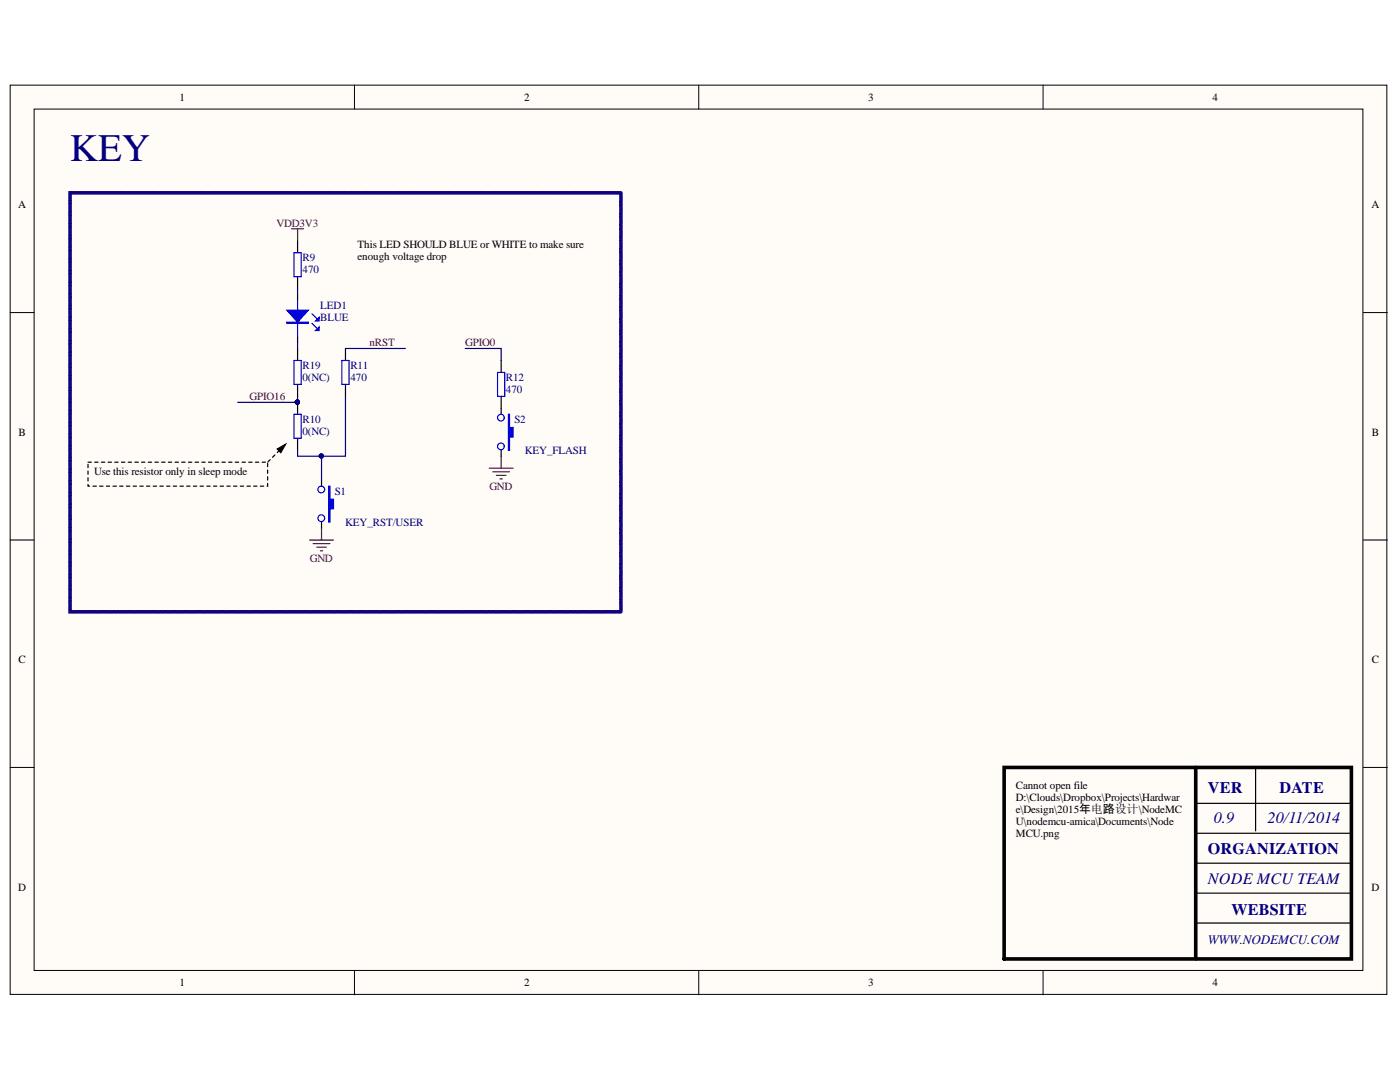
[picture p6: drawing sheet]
<svg xmlns="http://www.w3.org/2000/svg" width="279mm" height="216mm" viewBox="0 0 279 216" stroke-linecap="round" stroke-linejoin="round" font-family="sans-serif">
<defs><g id="words">
<text font-size="7.8" fill="#000080" x="14" y="32">KEY</text>
<g font-size="3.2" fill="#000080">
<text x="241.1" y="158.2">VER</text>
<text x="255.3" y="158.2">DATE</text>
<text x="242.2" y="164.3">0.9</text>
<text x="253" y="164.3">20/11/2014</text>
<text x="241.1" y="170.4">ORGANIZATION</text>
<text x="241.1" y="176.5">NODE MCU TEAM</text>
<text x="245.8" y="182.5">WEBSITE</text>
</g>
<text font-size="2.6" fill="#000080" x="241.1" y="188.4">WWW.NODEMCU.COM</text>
<g font-size="2.2">
<text x="35.9" y="20.1">1</text>
<text x="104.6" y="20.1">2</text>
<text x="173.2" y="20.1">3</text>
<text x="242" y="20.1">4</text>
<text x="3.6" y="41.6">A</text>
<text x="273.7" y="41.6">A</text>
<text x="71.4" y="49.4">This LED SHOULD BLUE or WHITE to make sure</text>
<text x="71.4" y="51.9">enough voltage drop</text>
<text x="3.7" y="87">B</text>
<text x="273.8" y="87">B</text>
<text x="18.8" y="94.8">Use this resistor only in sleep mode</text>
<text x="3.7" y="132.3">C</text>
<text x="273.8" y="132.3">C</text>
<text x="202.8" y="157.4">Cannot open file</text>
<text x="202.8" y="159.8">D:\Clouds\Dropbox\Projects\Hardwar</text>
<text x="202.8" y="162.3">e\Design\2015年电路设计\NodeMC</text>
<text x="202.8" y="164.6">U\nodemcu-amica\Documents\Node</text>
<text x="202.8" y="167">MCU.png</text>
<text x="3.6" y="177.7">D</text>
<text x="273.7" y="177.7">D</text>
<text x="35.9" y="196.8">1</text>
<text x="104.6" y="196.8">2</text>
<text x="173.2" y="196.8">3</text>
<text x="242" y="196.8">4</text>
</g>
<g font-size="2.2" fill="#800000">
<text x="55.2" y="45.2">VDD3V3</text>
<text x="73.7" y="69.1">nRST</text>
<text x="92.8" y="69.1">GPIO0</text>
<text x="49.8" y="79.8">GPIO16</text>
<text x="97.7" y="97.7">GND</text>
<text x="61.8" y="112.1">GND</text>
</g>
<g font-size="2.2" fill="#000080">
<text x="60.4" y="52.2">R9</text>
<text x="60.4" y="54.5">470</text>
<text x="63.9" y="61.7">LED1</text>
<text x="63.9" y="64.1">BLUE</text>
<text x="60.4" y="73.6">R19</text>
<text x="60.4" y="76">0(NC)</text>
<text x="69.9" y="73.6">R11</text>
<text x="69.9" y="76">470</text>
<text x="101" y="76">R12</text>
<text x="101" y="78.3">470</text>
<text x="60.4" y="84.3">R10</text>
<text x="60.4" y="86.7">0(NC)</text>
<text x="102.6" y="84.3">S2</text>
<text x="104.8" y="90.6">KEY_FLASH</text>
<text x="66.8" y="98.7">S1</text>
<text x="68.9" y="104.9">KEY_RST/USER</text>
</g>
</g></defs>
<g fill="#fffcf8" stroke="#000" stroke-width=".2">
<path d="M2 17h274.8v181.4h-274.8z"/>
<path d="M6.8 21.8h265.2v171.8h-265.2z"/>
</g>
<path d="M70.7 17v4.8M139.5 17v4.8M208.2 17v4.8M2 62.4h4.8M272.1 62.4h4.8M2 107.8h4.8M272.1 107.8h4.8M2 153.1h4.8M272.1 153.1h4.8M70.7 193.7v4.8M139.5 193.7v4.8M208.2 193.7v4.8" fill="none" stroke="#000" stroke-width=".2"/>
<path d="M59.4 48v2.4M59.4 55.2v2.4M59.4 80.3v2.4M59.4 87.4v2.4M64.2 95.8v1.2M64.2 104.2v1.2" fill="none" stroke="#000" stroke-width=".24"/>
<path d="M58.7 50.4h1.4v4.8h-1.4zM58.7 82.7h1.4v4.7h-1.4z" fill="none" stroke="#00f" stroke-width=".24"/>
<circle cx="59.3" cy="80.2" r=".43" fill="#000080" stroke="#000080" stroke-width=".2"/>
<path d="M58.2 45.7h2.4M59.4 45.7v2.3M61.8 107.8h4.8M62.5 108.5h3.3M63.2 109.2h1.9M63.9 109.9h.5M64.2 105.4v2.4" fill="none" stroke="#800000" stroke-width=".24"/>
<path d="M65.6 97h.2v2.6h.8v1.9h-.8v2.7h-.2z" fill-rule="evenodd" fill="#00f"/>
<g fill="none" stroke="#00f" stroke-width=".24">
<path d="M68.2 71.9h1.5v4.8h-1.5zM99.3 74.3h1.4v4.8h-1.4zM65.6 97h.2v2.6h.8v1.9h-.8v2.7h-.2z"/>
<circle cx="64.1" cy="97.7" r=".67"/>
<circle cx="64.1" cy="103.4" r=".67"/>
</g>
<path d="M68.9 69.5v2.4M68.9 76.7v2.4M100 71.9v2.4M100 79.1v3.6M100 89.8v1.2" fill="none" stroke="#000" stroke-width=".24"/>
<path d="M97.6 93.4h4.8M98.3 94.1h3.4M99.1 94.9h1.9M99.8 95.6h.5M100 91v2.4" fill="none" stroke="#800000" stroke-width=".24"/>
<path d="M101.5 82.7h.2v2.6h.7v1.9h-.7v2.6h-.2z" fill-rule="evenodd" fill="#00f"/>
<g fill="none" stroke="#00f" stroke-width=".24">
<path d="M59.4 60v7.1M62.3 64.5l.9 1M62.3 62.6l.9 1M101.5 82.7h.2v2.6h.7v1.9h-.7v2.6h-.2z"/>
<circle cx="100" cy="83.3" r=".67"/>
<circle cx="100" cy="89.1" r=".67"/>
</g>
<path d="M59.4 58.8v1.2M59.4 67.1v1.2" fill="none" stroke="#000" stroke-width=".24"/>
<path d="M57.2 61.9h4.3l-2.1 2.4z" fill="#00f"/>
<path d="M57.2 61.9h4.3l-2.1 2.4zM57.2 64.3h4.3v.2h-4.3zM57.2 64.4h4.3" fill="none" stroke="#00f" stroke-width=".24"/>
<path d="M63 66l.7-.8v.8z" fill="#00f"/>
<path d="M63 66l.7-.8v.8z" fill="none" stroke="#00f" stroke-width=".24"/>
<path d="M63 64l.7-.7v.7z" fill="#00f"/>
<path d="M58.7 71.9h1.4v4.8h-1.4zM63 64l.7-.7v.7z" fill="none" stroke="#00f" stroke-width=".24"/>
<path d="M17.6 92.2h35.8v4.8h-35.8v-4.8M55.8 89.8l-2.4 2.4" fill="none" stroke="#000" stroke-width=".24" stroke-dasharray=".7 .7"/>
<path d="M55.3 89.6l1.7-1-1 1.7z" fill="#000"/>
<path d="M59.4 69.5v2.4M59.4 76.7v2.4M55.3 89.6l1.7-1-1 1.7zM250.6 153.1v12.7M238.6 160.3h31.1M238.6 166.3h31.1M238.6 172.2h31.1M238.6 178.2h31.1M238.6 184.2h31.1" fill="none" stroke="#000" stroke-width=".24"/>
<path d="M123.9 38.5h-109.9v83.6h109.9v-83.6" fill="none" stroke="#11037f" stroke-width=".72" stroke-dasharray="1.3 .3 .3 .3"/>
<path d="M200.4 153.1h69.3v38.3h-69.3zM238.6 153.1v38.3" fill="none" stroke="#000" stroke-width=".72"/>
<path d="M59.4 57.6v1.2M59.4 79.1v1.2h-12M59.4 68.3v1.2M68.9 79.1v11.9h-9.5v-1.2M68.9 69.5h12M92.8 69.5h7.2v2.4M64.2 91v4.8" fill="none" stroke="#000080" stroke-width=".24"/>
<g fill="#000080" stroke="#000080" stroke-width=".2">
<circle cx="64.1" cy="91" r=".43"/>
<circle cx="59.3" cy="80.2" r=".43"/>
</g>
<use href="#words"/>
</svg>
